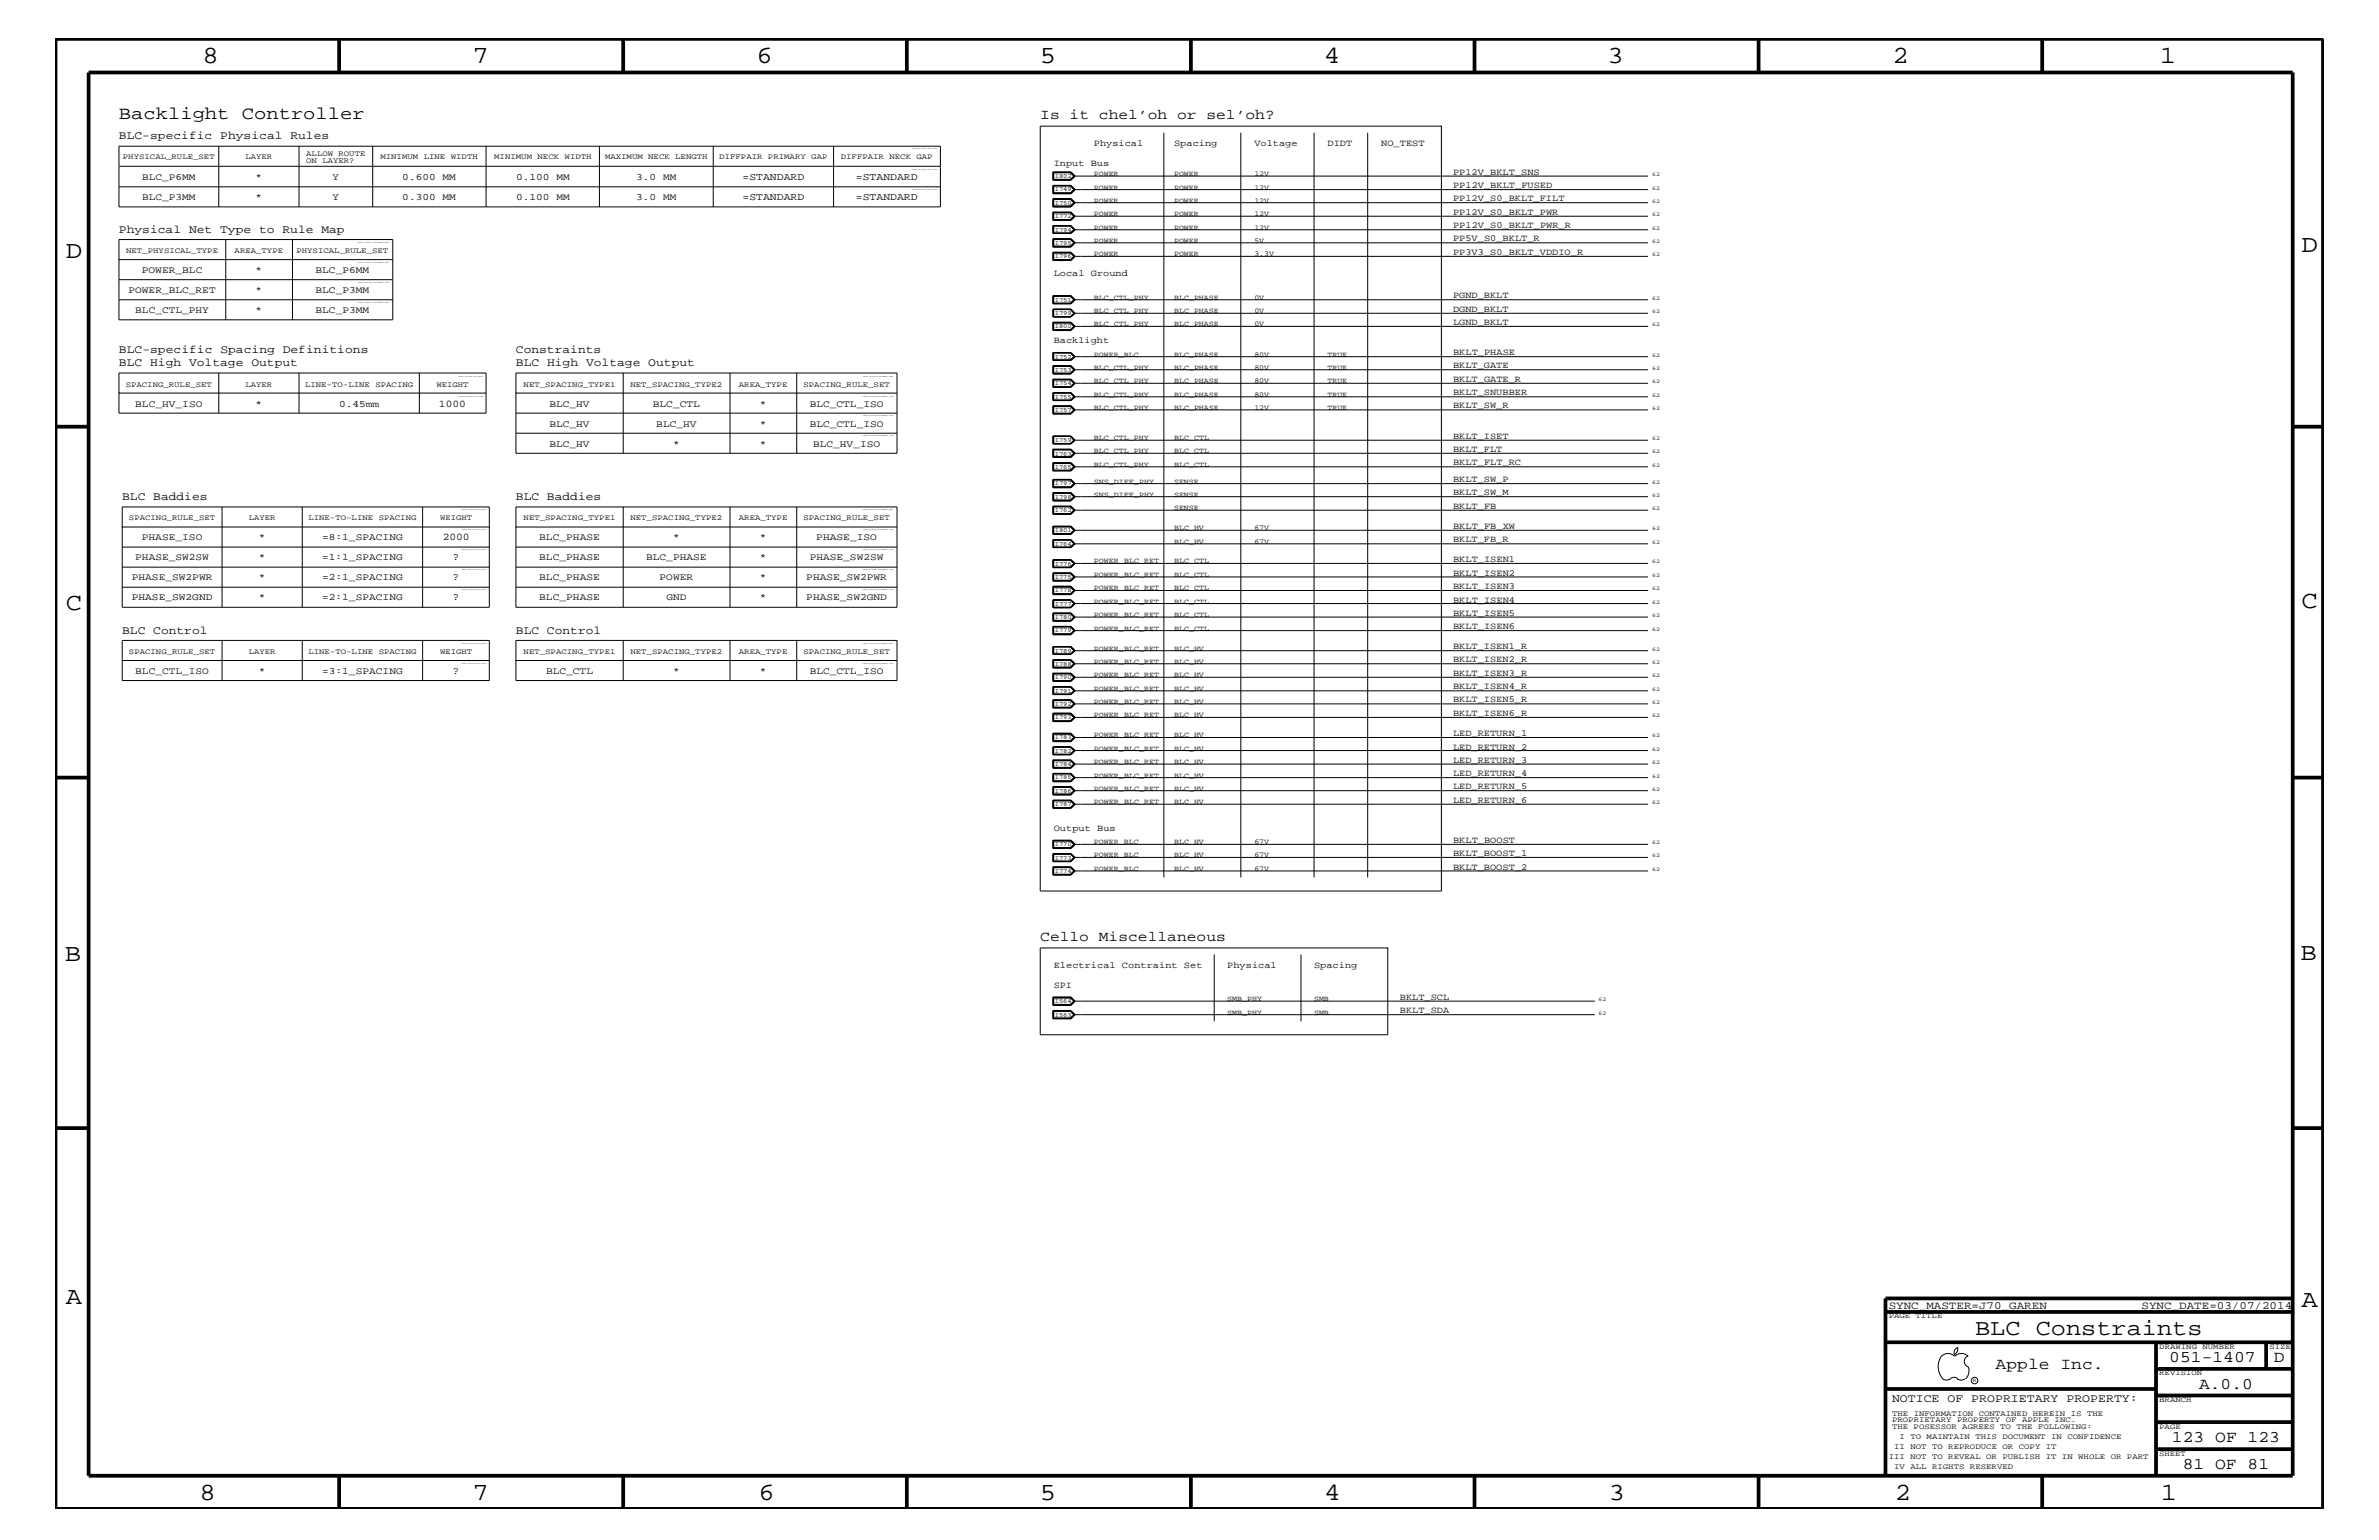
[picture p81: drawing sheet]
<svg xmlns="http://www.w3.org/2000/svg" width="432mm" height="279mm" viewBox="0 0 432 279" stroke-linecap="round" stroke-linejoin="round" font-family="sans-serif">
<defs><g id="words">
<g font-size="4.5">
<text x="36.7" y="11.5">8</text>
<text x="85.8" y="11.5">7</text>
<text x="137.3" y="11.5">6</text>
<text x="188.7" y="11.5">5</text>
<text x="240.3" y="11.5">4</text>
<text x="291.8" y="11.5">3</text>
<text x="343.5" y="11.5">2</text>
<text x="392" y="11.5">1</text>
<text x="11.9" y="46.8">D</text>
<text x="417.7" y="45.7">D</text>
<text x="11.9" y="110.6">C</text>
<text x="417.7" y="110.3">C</text>
<text x="11.8" y="174.3">B</text>
<text x="417.6" y="174.2">B</text>
<text x="11.9" y="236.7">A</text>
<text x="417.7" y="237.1">A</text>
<text x="36.2" y="272.1">8</text>
<text x="85.8" y="272.1">7</text>
<text x="137.7" y="272.1">6</text>
<text x="188.7" y="272.1">5</text>
<text x="240.4" y="272.1">4</text>
<text x="292" y="272.1">3</text>
<text x="343.9" y="272.1">2</text>
<text x="392.2" y="272.1">1</text>
</g>
<text font-size="4.1" x="358.5" y="242.3">BLC Constraints</text>
<text font-size="3.3" x="21.6" y="21.6">Backlight Controller</text>
<g font-size="3">
<text x="362.2" y="248.4">Apple Inc.</text>
<text x="393.7" y="247.1">051-1407</text>
<text x="399.2" y="252">A.0.0</text>
<text x="412.7" y="247.1">D</text>
<text x="394.2" y="261.6">123 OF 123</text>
<text x="396.2" y="266.6">81 OF 81</text>
</g>
<g font-size="2.6">
<text x="188.8" y="21.6">Is it chel’oh or sel’oh?</text>
<text x="188.8" y="170.7">Cello Miscellaneous</text>
</g>
<g font-size="2.1">
<text x="21.6" y="25.3">BLC-specific Physical Rules</text>
<text x="21.6" y="42.3">Physical Net Type to Rule Map</text>
<text x="21.6" y="64">BLC-specific Spacing Definitions</text>
<text x="93.6" y="64">Constraints</text>
<text x="21.6" y="66.5">BLC High Voltage Output</text>
<text x="93.6" y="66.5">BLC High Voltage Output</text>
<text x="22.2" y="90.7">BLC Baddies</text>
<text x="93.6" y="90.7">BLC Baddies</text>
<text x="22.2" y="115">BLC Control</text>
<text x="93.6" y="115">BLC Control</text>
<text x="343.4" y="254.4">NOTICE OF PROPRIETARY PROPERTY:</text>
</g>
<g font-size="2">
<text x="342.8" y="237.4">SYNC_MASTER=J70_GAREN</text>
<text x="388.7" y="237.4">SYNC_DATE=03/07/2014</text>
</g>
<g font-size="1.9">
<text x="134.8" y="32.7">=STANDARD</text>
<text x="155.4" y="32.7">=STANDARD</text>
<text x="134.8" y="36.4">=STANDARD</text>
<text x="155.4" y="36.4">=STANDARD</text>
<text x="79.7" y="73.8">1000</text>
<text x="80.3" y="98">2000</text>
<text x="82.2" y="101.6">?</text>
<text x="82.2" y="105.3">?</text>
<text x="82.2" y="108.9">?</text>
<text x="82.2" y="122.3">?</text>
</g>
<g font-size="1.8">
<text x="25.8" y="32.7">BLC_P6MM</text>
<text x="46.4" y="32.7">*</text>
<text x="60.4" y="32.7">Y</text>
<text x="73" y="32.7">0.600 MM</text>
<text x="93.7" y="32.7">0.100 MM</text>
<text x="115.5" y="32.7">3.0 MM</text>
<text x="25.8" y="36.4">BLC_P3MM</text>
<text x="46.4" y="36.4">*</text>
<text x="60.4" y="36.4">Y</text>
<text x="73" y="36.4">0.300 MM</text>
<text x="93.7" y="36.4">0.100 MM</text>
<text x="115.5" y="36.4">3.0 MM</text>
<text x="23.3" y="53.2">POWER_BLC_RET</text>
<text x="25.7" y="49.6">POWER_BLC</text>
<text x="46.4" y="49.6">*</text>
<text x="46.4" y="53.2">*</text>
<text x="57.3" y="49.6">BLC_P6MM</text>
<text x="57.3" y="53.2">BLC_P3MM</text>
<text x="24.6" y="56.8">BLC_CTL_PHY</text>
<text x="46.4" y="56.8">*</text>
<text x="57.3" y="56.8">BLC_P3MM</text>
<text x="24.6" y="73.8">BLC_HV_ISO</text>
<text x="46.4" y="73.8">*</text>
<text x="61.6" y="73.8">0.45mm</text>
<text x="99.7" y="73.8">BLC_HV</text>
<text x="99.7" y="77.4">BLC_HV</text>
<text x="118.5" y="73.8">BLC_CTL</text>
<text x="119.1" y="77.4">BLC_HV</text>
<text x="137.9" y="73.8">*</text>
<text x="137.9" y="77.4">*</text>
<text x="147" y="73.8">BLC_CTL_ISO</text>
<text x="147" y="77.4">BLC_CTL_ISO</text>
<text x="99.7" y="81.1">BLC_HV</text>
<text x="122.2" y="81.1">*</text>
<text x="137.9" y="81.1">*</text>
<text x="147.6" y="81.1">BLC_HV_ISO</text>
<text x="24.6" y="101.6">PHASE_SW2SW</text>
<text x="25.7" y="98">PHASE_ISO</text>
<text x="47" y="101.6">*</text>
<text x="47" y="98">*</text>
<text x="58.5" y="101.6">=1:1_SPACING</text>
<text x="58.5" y="98">=8:1_SPACING</text>
<text x="97.9" y="101.6">BLC_PHASE</text>
<text x="97.9" y="98">BLC_PHASE</text>
<text x="117.3" y="101.6">BLC_PHASE</text>
<text x="122.2" y="98">*</text>
<text x="137.9" y="98">*</text>
<text x="137.9" y="101.6">*</text>
<text x="147" y="101.6">PHASE_SW2SW</text>
<text x="148.2" y="98">PHASE_ISO</text>
<text x="23.9" y="105.3">PHASE_SW2PWR</text>
<text x="47" y="105.3">*</text>
<text x="58.5" y="105.3">=2:1_SPACING</text>
<text x="97.9" y="105.3">BLC_PHASE</text>
<text x="119.7" y="105.3">POWER</text>
<text x="137.9" y="105.3">*</text>
<text x="146.3" y="105.3">PHASE_SW2PWR</text>
<text x="23.9" y="108.9">PHASE_SW2GND</text>
<text x="47" y="108.9">*</text>
<text x="58.5" y="108.9">=2:1_SPACING</text>
<text x="97.9" y="108.9">BLC_PHASE</text>
<text x="120.9" y="108.9">GND</text>
<text x="137.9" y="108.9">*</text>
<text x="146.3" y="108.9">PHASE_SW2GND</text>
<text x="24.6" y="122.3">BLC_CTL_ISO</text>
<text x="47" y="122.3">*</text>
<text x="58.5" y="122.3">=3:1_SPACING</text>
<text x="99.1" y="122.3">BLC_CTL</text>
<text x="122.2" y="122.3">*</text>
<text x="137.9" y="122.3">*</text>
<text x="147" y="122.3">BLC_CTL_ISO</text>
</g>
<g font-size="1.7">
<text x="198.5" y="26.5">Physical</text>
<text x="213.1" y="26.5">Spacing</text>
<text x="227.7" y="26.5">Voltage</text>
<text x="241" y="26.5">DIDT</text>
<text x="250.7" y="26.5">NO_TEST</text>
<text x="191.3" y="30.2">Input Bus</text>
<text x="263.7" y="31.7">PP12V_BKLT_SNS</text>
<text x="263.7" y="34.1">PP12V_BKLT_FUSED</text>
<text x="263.7" y="36.5">PP12V_S0_BKLT_FILT</text>
<text x="263.7" y="39">PP12V_S0_BKLT_PWR</text>
<text x="263.7" y="41.4">PP12V_S0_BKLT_PWR_R</text>
<text x="263.7" y="43.8">PP5V_S0_BKLT_R</text>
<text x="263.7" y="46.3">PP3V3_S0_BKLT_VDDIO_R</text>
<text x="191.3" y="50.2">Local Ground</text>
<text x="263.7" y="56.6">DGND_BKLT</text>
<text x="263.7" y="54.1">PGND_BKLT</text>
<text x="263.7" y="59">LGND_BKLT</text>
<text x="191.3" y="62.3">Backlight</text>
<text x="263.7" y="64.5">BKLT_PHASE</text>
<text x="263.7" y="71.7">BKLT_SNUBBER</text>
<text x="263.7" y="66.8">BKLT_GATE</text>
<text x="263.7" y="69.3">BKLT_GATE_R</text>
<text x="263.7" y="74.1">BKLT_SW_R</text>
<text x="263.7" y="79.6">BKLT_ISET</text>
<text x="263.7" y="82">BKLT_FLT</text>
<text x="263.7" y="84.4">BKLT_FLT_RC</text>
<text x="263.7" y="87.5">BKLT_SW_P</text>
<text x="263.7" y="89.9">BKLT_SW_M</text>
<text x="263.7" y="92.3">BKLT_FB</text>
<text x="263.7" y="96">BKLT_FB_XW</text>
<text x="263.7" y="98.4">BKLT_FB_R</text>
<text x="263.7" y="106.9">BKLT_ISEN3</text>
<text x="263.7" y="104.4">BKLT_ISEN2</text>
<text x="263.7" y="102.1">BKLT_ISEN1</text>
<text x="263.7" y="111.7">BKLT_ISEN5</text>
<text x="263.7" y="109.3">BKLT_ISEN4</text>
<text x="263.7" y="117.8">BKLT_ISEN1_R</text>
<text x="263.7" y="114.2">BKLT_ISEN6</text>
<text x="263.7" y="125.1">BKLT_ISEN4_R</text>
<text x="263.7" y="120.2">BKLT_ISEN2_R</text>
<text x="263.7" y="122.6">BKLT_ISEN3_R</text>
<text x="263.7" y="129.9">BKLT_ISEN6_R</text>
<text x="263.7" y="127.5">BKLT_ISEN5_R</text>
<text x="263.7" y="133.5">LED_RETURN_1</text>
<text x="263.7" y="136">LED_RETURN_2</text>
<text x="263.7" y="138.4">LED_RETURN_3</text>
<text x="263.7" y="143.2">LED_RETURN_5</text>
<text x="263.7" y="140.8">LED_RETURN_4</text>
<text x="263.7" y="145.7">LED_RETURN_6</text>
<text x="191.3" y="150.7">Output Bus</text>
<text x="263.7" y="155.4">BKLT_BOOST_1</text>
<text x="263.7" y="152.9">BKLT_BOOST</text>
<text x="263.7" y="157.8">BKLT_BOOST_2</text>
<text x="191.3" y="175.6">Electrical Contraint Set</text>
<text x="191.3" y="179.3">SPI</text>
<text x="222.8" y="175.6">Physical</text>
<text x="238.5" y="175.6">Spacing</text>
<text x="254.1" y="181.4">BKLT_SCL</text>
<text x="254.1" y="183.8">BKLT_SDA</text>
</g>
<g font-size="1.4">
<text x="22.3" y="28.9">PHYSICAL_RULE_SET</text>
<text x="44.6" y="28.9">LAYER</text>
<text x="55.6" y="28.3">ALLOW ROUTE</text>
<text x="55.6" y="29.5">ON LAYER?</text>
<text x="69" y="28.9">MINIMUM LINE WIDTH</text>
<text x="89.7" y="28.9">MINIMUM NECK WIDTH</text>
<text x="109.8" y="28.9">MAXIMUM NECK LENGTH</text>
<text x="130.6" y="28.9">DIFFPAIR PRIMARY GAP</text>
<text x="152.6" y="28.9">DIFFPAIR NECK GAP</text>
<text x="198.5" y="31.9">POWER</text>
<text x="198.5" y="34.4">POWER</text>
<text x="213.1" y="31.9">POWER</text>
<text x="213.1" y="34.4">POWER</text>
<text x="227.7" y="31.9">12V</text>
<text x="227.7" y="34.4">12V</text>
<text x="198.5" y="36.8">POWER</text>
<text x="198.5" y="39.2">POWER</text>
<text x="198.5" y="41.7">POWER</text>
<text x="213.1" y="36.8">POWER</text>
<text x="213.1" y="39.2">POWER</text>
<text x="213.1" y="41.7">POWER</text>
<text x="227.7" y="36.8">12V</text>
<text x="227.7" y="39.2">12V</text>
<text x="227.7" y="41.7">12V</text>
<text x="22.9" y="45.9">NET_PHYSICAL_TYPE</text>
<text x="42.6" y="45.9">AREA_TYPE</text>
<text x="53.8" y="45.9">PHYSICAL_RULE_SET</text>
<text x="198.5" y="44.1">POWER</text>
<text x="198.5" y="46.5">POWER</text>
<text x="213.1" y="44.1">POWER</text>
<text x="213.1" y="46.5">POWER</text>
<text x="227.7" y="44.1">5V</text>
<text x="227.7" y="46.5">3.3V</text>
<text x="198.5" y="56.8">BLC_CTL_PHY</text>
<text x="198.5" y="54.4">BLC_CTL_PHY</text>
<text x="198.5" y="59.2">BLC_CTL_PHY</text>
<text x="213.1" y="56.8">BLC_PHASE</text>
<text x="213.1" y="54.4">BLC_PHASE</text>
<text x="213.1" y="59.2">BLC_PHASE</text>
<text x="227.7" y="56.8">0V</text>
<text x="227.7" y="54.4">0V</text>
<text x="227.7" y="59.2">0V</text>
<text x="198.5" y="64.7">POWER_BLC</text>
<text x="213.1" y="64.7">BLC_PHASE</text>
<text x="227.7" y="64.7">80V</text>
<text x="241" y="64.7">TRUE</text>
<text x="22.8" y="70.1">SPACING_RULE_SET</text>
<text x="44.6" y="70.1">LAYER</text>
<text x="55.4" y="70.1">LINE-TO-LINE SPACING</text>
<text x="79.2" y="70.1">WEIGHT</text>
<text x="95" y="70.1">NET_SPACING_TYPE1</text>
<text x="114.4" y="70.1">NET_SPACING_TYPE2</text>
<text x="134.1" y="70.1">AREA_TYPE</text>
<text x="145.8" y="70.1">SPACING_RULE_SET</text>
<text x="198.5" y="72">BLC_CTL_PHY</text>
<text x="198.5" y="67.1">BLC_CTL_PHY</text>
<text x="198.5" y="69.5">BLC_CTL_PHY</text>
<text x="213.1" y="67.1">BLC_PHASE</text>
<text x="213.1" y="72">BLC_PHASE</text>
<text x="213.1" y="69.5">BLC_PHASE</text>
<text x="227.7" y="67.1">80V</text>
<text x="227.7" y="69.5">80V</text>
<text x="227.7" y="72">80V</text>
<text x="241" y="72">TRUE</text>
<text x="241" y="67.1">TRUE</text>
<text x="241" y="69.5">TRUE</text>
<text x="198.5" y="74.4">BLC_CTL_PHY</text>
<text x="213.1" y="74.4">BLC_PHASE</text>
<text x="227.7" y="74.4">12V</text>
<text x="241" y="74.4">TRUE</text>
<text x="198.5" y="79.9">BLC_CTL_PHY</text>
<text x="198.5" y="82.2">BLC_CTL_PHY</text>
<text x="213.1" y="79.9">BLC_CTL</text>
<text x="213.1" y="82.2">BLC_CTL</text>
<text x="198.5" y="84.7">BLC_CTL_PHY</text>
<text x="198.5" y="87.7">SNS_DIFF_PHY</text>
<text x="213.1" y="84.7">BLC_CTL</text>
<text x="213.1" y="87.7">SENSE</text>
<text x="23.4" y="94.3">SPACING_RULE_SET</text>
<text x="45.2" y="94.3">LAYER</text>
<text x="56" y="94.3">LINE-TO-LINE SPACING</text>
<text x="79.9" y="94.3">WEIGHT</text>
<text x="95" y="94.3">NET_SPACING_TYPE1</text>
<text x="114.4" y="94.3">NET_SPACING_TYPE2</text>
<text x="134.1" y="94.3">AREA_TYPE</text>
<text x="145.8" y="94.3">SPACING_RULE_SET</text>
<text x="198.5" y="90.1">SNS_DIFF_PHY</text>
<text x="213.1" y="90.1">SENSE</text>
<text x="213.1" y="92.6">SENSE</text>
<text x="213.1" y="96.2">BLC_HV</text>
<text x="213.1" y="98.7">BLC_HV</text>
<text x="227.7" y="96.2">67V</text>
<text x="227.7" y="98.7">67V</text>
<text x="198.5" y="107.1">POWER_BLC_RET</text>
<text x="198.5" y="104.7">POWER_BLC_RET</text>
<text x="198.5" y="102.2">POWER_BLC_RET</text>
<text x="213.1" y="107.1">BLC_CTL</text>
<text x="213.1" y="104.7">BLC_CTL</text>
<text x="213.1" y="102.2">BLC_CTL</text>
<text x="198.5" y="112">POWER_BLC_RET</text>
<text x="198.5" y="109.5">POWER_BLC_RET</text>
<text x="213.1" y="112">BLC_CTL</text>
<text x="213.1" y="109.5">BLC_CTL</text>
<text x="23.4" y="118.6">SPACING_RULE_SET</text>
<text x="45.2" y="118.6">LAYER</text>
<text x="56" y="118.6">LINE-TO-LINE SPACING</text>
<text x="79.9" y="118.6">WEIGHT</text>
<text x="95" y="118.6">NET_SPACING_TYPE1</text>
<text x="114.4" y="118.6">NET_SPACING_TYPE2</text>
<text x="134.1" y="118.6">AREA_TYPE</text>
<text x="145.8" y="118.6">SPACING_RULE_SET</text>
<text x="198.5" y="118.1">POWER_BLC_RET</text>
<text x="198.5" y="114.4">POWER_BLC_RET</text>
<text x="213.1" y="118.1">BLC_HV</text>
<text x="213.1" y="114.4">BLC_CTL</text>
<text x="198.5" y="125.3">POWER_BLC_RET</text>
<text x="198.5" y="120.4">POWER_BLC_RET</text>
<text x="198.5" y="122.9">POWER_BLC_RET</text>
<text x="213.1" y="125.3">BLC_HV</text>
<text x="213.1" y="120.4">BLC_HV</text>
<text x="213.1" y="122.9">BLC_HV</text>
<text x="198.5" y="130.2">POWER_BLC_RET</text>
<text x="198.5" y="127.7">POWER_BLC_RET</text>
<text x="213.1" y="130.2">BLC_HV</text>
<text x="213.1" y="127.7">BLC_HV</text>
<text x="198.5" y="133.8">POWER_BLC_RET</text>
<text x="198.5" y="136.2">POWER_BLC_RET</text>
<text x="213.1" y="133.8">BLC_HV</text>
<text x="213.1" y="136.2">BLC_HV</text>
<text x="198.5" y="138.6">POWER_BLC_RET</text>
<text x="198.5" y="143.5">POWER_BLC_RET</text>
<text x="198.5" y="141.1">POWER_BLC_RET</text>
<text x="213.1" y="138.6">BLC_HV</text>
<text x="213.1" y="143.5">BLC_HV</text>
<text x="213.1" y="141.1">BLC_HV</text>
<text x="198.5" y="145.9">POWER_BLC_RET</text>
<text x="213.1" y="145.9">BLC_HV</text>
<text x="198.5" y="153.2">POWER_BLC</text>
<text x="198.5" y="155.6">POWER_BLC</text>
<text x="213.1" y="153.2">BLC_HV</text>
<text x="213.1" y="155.6">BLC_HV</text>
<text x="227.7" y="153.2">67V</text>
<text x="227.7" y="155.6">67V</text>
<text x="198.5" y="158">POWER_BLC</text>
<text x="213.1" y="158">BLC_HV</text>
<text x="227.7" y="158">67V</text>
<text x="222.8" y="181.6">SMB_PHY</text>
<text x="222.8" y="184.1">SMB_PHY</text>
<text x="238.5" y="181.6">SMB</text>
<text x="238.5" y="184.1">SMB</text>
<text x="342.8" y="239.2">PAGE TITLE</text>
<text x="391.9" y="244.7">DRAWING NUMBER</text>
<text x="411.9" y="244.7">SIZE</text>
<text x="391.9" y="249.5">REVISION</text>
<text x="343.4" y="256.8">THE INFORMATION CONTAINED HEREIN IS THE</text>
<text x="391.9" y="254.4">BRANCH</text>
<text x="343.4" y="258">PROPRIETARY PROPERTY OF APPLE INC.</text>
<text x="343.4" y="259.3">THE POSESSOR AGREES TO THE FOLLOWING:</text>
<text x="343.8" y="262.9">II NOT TO REPRODUCE OR COPY IT</text>
<text x="344.8" y="261.1">I TO MAINTAIN THIS DOCUMENT IN CONFIDENCE</text>
<text x="391.9" y="259.3">PAGE</text>
<text x="342.8" y="264.7">III NOT TO REVEAL OR PUBLISH IT IN WHOLE OR PART</text>
<text x="343.8" y="266.6">IV ALL RIGHTS RESERVED</text>
<text x="391.9" y="264.1">SHEET</text>
</g>
<g font-size="1.2">
<text x="191.4" y="34.7">I749</text>
<text x="191.4" y="32.3">I802</text>
<text x="191.4" y="37.2">I750</text>
<text x="191.4" y="39.6">I772</text>
<text x="191.4" y="42">I794</text>
<text x="191.4" y="44.4">I795</text>
<text x="191.4" y="46.8">I796</text>
<text x="191.4" y="54.7">I751</text>
<text x="191.4" y="57.2">I799</text>
<text x="191.4" y="59.5">I800</text>
<text x="191.4" y="65.1">I752</text>
<text x="191.4" y="67.5">I753</text>
<text x="191.4" y="69.9">I754</text>
<text x="191.4" y="72.3">I755</text>
<text x="191.4" y="74.7">I757</text>
<text x="191.4" y="80.2">I759</text>
<text x="191.4" y="82.7">I763</text>
<text x="191.4" y="85">I765</text>
<text x="191.4" y="88.1">I797</text>
<text x="191.4" y="92.9">I762</text>
<text x="191.4" y="90.5">I798</text>
<text x="191.4" y="99">I764</text>
<text x="191.4" y="96.5">I801</text>
<text x="191.4" y="105">I775</text>
<text x="191.4" y="102.6">I776</text>
<text x="191.4" y="107.5">I778</text>
<text x="191.4" y="109.9">I777</text>
<text x="191.4" y="112.3">I780</text>
<text x="191.4" y="114.8">I779</text>
<text x="191.4" y="118.4">I789</text>
<text x="191.4" y="120.8">I788</text>
<text x="191.4" y="123.2">I790</text>
<text x="191.4" y="125.7">I791</text>
<text x="191.4" y="128">I792</text>
<text x="191.4" y="130.5">I793</text>
<text x="191.4" y="136.6">I782</text>
<text x="191.4" y="134.1">I783</text>
<text x="191.4" y="139">I784</text>
<text x="191.4" y="141.4">I785</text>
<text x="191.4" y="143.9">I786</text>
<text x="191.4" y="146.2">I787</text>
<text x="191.4" y="153.5">I770</text>
<text x="191.4" y="156">I773</text>
<text x="191.4" y="158.4">I774</text>
<text x="191.4" y="184.4">I563</text>
<text x="191.4" y="182.1">I564</text>
</g>
<g font-size="1">
<text x="299.9" y="31.9">62</text>
<text x="299.9" y="34.4">62</text>
<text x="299.9" y="36.8">62</text>
<text x="299.9" y="39.2">62</text>
<text x="299.9" y="41.7">62</text>
<text x="299.9" y="44.1">62</text>
<text x="299.9" y="46.5">62</text>
<text x="299.9" y="56.8">62</text>
<text x="299.9" y="54.4">62</text>
<text x="299.9" y="59.2">62</text>
<text x="299.9" y="64.7">62</text>
<text x="299.9" y="72">62</text>
<text x="299.9" y="67.1">62</text>
<text x="299.9" y="69.5">62</text>
<text x="299.9" y="74.4">62</text>
<text x="299.9" y="79.9">62</text>
<text x="299.9" y="82.2">62</text>
<text x="299.9" y="84.7">62</text>
<text x="299.9" y="87.7">62</text>
<text x="299.9" y="90.1">62</text>
<text x="299.9" y="92.6">62</text>
<text x="299.9" y="96.2">62</text>
<text x="299.9" y="98.7">62</text>
<text x="299.9" y="107.1">62</text>
<text x="299.9" y="104.7">62</text>
<text x="299.9" y="102.2">62</text>
<text x="299.9" y="112">62</text>
<text x="299.9" y="109.5">62</text>
<text x="299.9" y="118.1">62</text>
<text x="299.9" y="114.4">62</text>
<text x="299.9" y="125.3">62</text>
<text x="299.9" y="120.4">62</text>
<text x="299.9" y="122.9">62</text>
<text x="299.9" y="130.2">62</text>
<text x="299.9" y="127.7">62</text>
<text x="299.9" y="133.8">62</text>
<text x="299.9" y="136.2">62</text>
<text x="299.9" y="138.6">62</text>
<text x="299.9" y="143.5">62</text>
<text x="299.9" y="141.1">62</text>
<text x="299.9" y="145.9">62</text>
<text x="299.9" y="155.6">62</text>
<text x="299.9" y="153.2">62</text>
<text x="299.9" y="158">62</text>
<text x="290.2" y="181.6">62</text>
<text x="290.2" y="184.1">62</text>
<text x="358.1" y="250.7">R</text>
</g>
<g font-size=".3">
<text x="165.5" y="27.1">TABLE_PHYSICAL_RULE_HEAD</text>
<text x="165.5" y="34.5">TABLE_PHYSICAL_RULE_ITEM</text>
<text x="165.5" y="30.8">TABLE_PHYSICAL_RULE_ITEM</text>
<text x="64.9" y="47.7">TABLE_PHYSICAL_ASSIGNMENT_ITEM</text>
<text x="64.9" y="44.1">TABLE_PHYSICAL_ASSIGNMENT_HEAD</text>
<text x="64.9" y="51.3">TABLE_PHYSICAL_ASSIGNMENT_ITEM</text>
<text x="64.9" y="55">TABLE_PHYSICAL_ASSIGNMENT_ITEM</text>
<text x="83.2" y="68.4">TABLE_SPACING_RULE_HEAD</text>
<text x="83.2" y="72">TABLE_SPACING_RULE_ITEM</text>
<text x="156.6" y="72">TABLE_SPACING_ASSIGNMENT_ITEM</text>
<text x="156.6" y="68.4">TABLE_SPACING_ASSIGNMENT_HEAD</text>
<text x="156.6" y="75.6">TABLE_SPACING_ASSIGNMENT_ITEM</text>
<text x="156.6" y="79.2">TABLE_SPACING_ASSIGNMENT_ITEM</text>
<text x="83.8" y="92.6">TABLE_SPACING_RULE_HEAD</text>
<text x="156.6" y="92.6">TABLE_SPACING_ASSIGNMENT_HEAD</text>
<text x="83.8" y="96.2">TABLE_SPACING_RULE_ITEM</text>
<text x="83.8" y="99.9">TABLE_SPACING_RULE_ITEM</text>
<text x="156.6" y="96.2">TABLE_SPACING_ASSIGNMENT_ITEM</text>
<text x="156.6" y="99.9">TABLE_SPACING_ASSIGNMENT_ITEM</text>
<text x="83.8" y="103.5">TABLE_SPACING_RULE_ITEM</text>
<text x="83.8" y="107.1">TABLE_SPACING_RULE_ITEM</text>
<text x="156.6" y="103.5">TABLE_SPACING_ASSIGNMENT_ITEM</text>
<text x="156.6" y="107.1">TABLE_SPACING_ASSIGNMENT_ITEM</text>
<text x="83.8" y="116.8">TABLE_SPACING_RULE_HEAD</text>
<text x="156.6" y="116.8">TABLE_SPACING_ASSIGNMENT_HEAD</text>
<text x="83.8" y="120.4">TABLE_SPACING_RULE_ITEM</text>
<text x="156.6" y="120.4">TABLE_SPACING_ASSIGNMENT_ITEM</text>
</g>
</g></defs>
<g fill="none" stroke="#000" stroke-width=".18">
<path d="M21.6 30.3v7.2h149.1v-7.2M21.6 26.5h149.1v3.7h-149.1zM21.6 33.9h149.1M39.7 26.5v3.7M39.7 30.3v7.2M54.3 26.5v3.7M54.3 30.3v7.2M67.6 26.5v3.7M67.6 30.3v7.2M88.2 26.5v3.7M88.2 30.3v7.2M108.8 26.5v3.7"/>
<path d="M108.8 30.3v7.2M129.5 26.5v3.7M129.5 30.3v7.2M151.3 26.5v3.7M151.3 30.3v7.2M188.8 22.9h72.8v138.8h-72.8zM191.1 31.2h3.3l.8 .7-.8 .8h-3.3zM191.1 33.6h3.3l.8 .8-.8 .8h-3.3zM191.1 36h3.3l.8 .8-.8 .7h-3.3zM191.1 38.5h3.3l.8 .7-.8 .8h-3.3zM191.2 33.6v1.5h3.1l.8-.7-.8-.8M191.2 37.5v-1.4h3.1l.8 .7-.8 .7"/>
<path d="M191.2 35h3.1M191.2 33.7h3.1M191.2 36.2h3.1M191.3 31.4h3l.6 .5-.6 .6h-3zM191.3 33.7v1.3M191.3 36.2v1.2h3l.6-.6M191.3 38.6h3l.6 .6-.6 .6h-3zM194.3 31.3h-3.1v1.3h3.1M194.3 38.6h-3.1v1.3h3.1M194.3 33.7l.7 .7-.7 .6M194.3 33.7l.6 .7M194.3 36.2l.7 .6-.7 .7h-3.1"/>
<path d="M194.3 36.2l.6 .6M194.3 38.6l.7 .6-.7 .7M194.3 38.6l.8 .6-.8 .7M194.3 31.3l.7 .6-.7 .7M194.3 31.3l.8 .6-.8 .7M194.9 34.4l-.6 .6M194.9 34.4h104.2M194.9 36.8h104.2M194.9 39.2h104.2M194.9 31.9h104.2M211.2 24.1v135.1M225.2 24.1v135.1"/>
<path d="M238.5 24.1v135.1M248.2 24.1v135.1M21.6 47.1v10.9h49.7v-14.5h-49.7v3.6h49.7M21.6 54.4h49.7M21.6 50.7h49.7M41 43.5v14.5M53.1 43.5v14.5M191.1 40.9h3.3l.8 .8-.8 .7h-3.3zM191.1 43.3h3.3l.8 .8-.8 .7h-3.3zM191.1 45.7h3.3l.8 .8-.8 .8h-3.3zM191.1 53.6h3.3l.8 .8-.8 .7h-3.3zM191.1 56.1h3.3l.8 .7-.8 .7h-3.3z"/>
<path d="M191.1 58.4h3.3l.8 .8-.8 .8h-3.3zM191.2 40.9v1.5M191.2 56.1v1.4M191.2 42.3h3.1M191.2 41h3.1M191.2 57.4h3.1M191.2 56.2h3.1M191.3 41v1.3M191.3 43.5h3l.6 .6-.6 .5h-3zM191.3 45.9h3l.6 .6-.6 .6h-3zM191.3 53.8h3l.6 .6-.6 .6h-3zM191.3 56.2v1.2"/>
<path d="M191.3 58.6h3l.6 .6-.6 .6h-3zM194.3 43.4h-3.1v1.4M194.3 45.8h-3.1v1.4h3.1M194.3 53.7h-3.1v1.4h3.1M194.3 58.5h-3.1v1.4h3.1M194.3 53.7l.7 .7-.7 .7M194.3 53.7l.8 .7-.8 .7M194.3 41l.7 .7-.7 .6M194.3 40.9l.8 .8-.8 .7M194.3 41l.6 .7M194.3 43.4l.7 .7-.7 .6h-3.1M194.3 43.4l.8 .7-.8 .7"/>
<path d="M194.3 45.8l.7 .7-.7 .7M194.3 45.8l.8 .7-.8 .7M194.3 56.2l.7 .6-.7 .6M194.3 56.1l.8 .7-.8 .7M194.3 56.2l.6 .6M194.3 58.5l.7 .7-.7 .7M194.3 58.5l.8 .7-.8 .7M194.9 54.4h104.2M194.9 41.7l-.6 .6M194.9 41.7h104.2M194.9 44.1h104.2M194.9 46.5h104.2"/>
<path d="M194.9 56.8l-.6 .6M194.9 56.8h104.2M194.9 59.2h104.2M21.6 71.3v3.7h66.6v-7.3h-66.6v3.6h66.6M39.7 67.7v7.3M54.3 67.7v7.3M76.1 67.7v7.3M93.6 71.3v10.9h69.2v-14.5h-69.2v3.6h69.2M93.6 75h69.2M93.6 78.6h69.2M113.1 67.7v14.5M132.5 67.7v14.5"/>
<path d="M144.6 67.7v14.5M191.1 64h3.3l.8 .7-.8 .7h-3.3zM191.1 66.3h3.3l.8 .8-.8 .7h-3.3zM191.1 68.8h3.3l.8 .7-.8 .8h-3.3zM191.1 71.2h3.3l.8 .8-.8 .7h-3.3zM191.1 73.6h3.3l.8 .8-.8 .7h-3.3zM191.1 79.1h3.3l.8 .8-.8 .6h-3.3zM191.2 64v1.4M191.2 67.8v-1.4h3.1l.8 .7-.8 .7M191.2 71.2v1.5M191.2 79.1v1.4M191.2 65.3h3.1"/>
<path d="M191.2 64h3.1M191.2 66.5h3.1M191.2 72.6h3.1M191.2 71.3h3.1M191.2 79.2h3.1M191.3 64v1.3M191.3 66.5v1.2h3l.6-.6M191.3 68.9h3l.6 .6-.6 .6h-3zM191.3 71.3v1.3M191.3 73.8h3l.6 .6-.6 .6h-3zM191.3 79.2v1.3M194.3 68.9h-3.1v1.3h3.1"/>
<path d="M194.3 73.7h-3.1v1.3h3.1M194.3 64l.7 .7-.7 .6M194.3 64l.8 .7-.8 .7M194.3 64l.6 .7M194.3 66.5l.7 .6-.7 .7h-3.1M194.3 66.5l.6 .6M194.3 68.9l.7 .6-.7 .7M194.3 68.9l.8 .6-.8 .7M194.3 71.3l.7 .7-.7 .6M194.3 71.2l.8 .8-.8 .7M194.3 71.3l.6 .7M194.3 73.7l.7 .7-.7 .6"/>
<path d="M194.3 73.7l.8 .7-.8 .6M194.3 79.2l.7 .7-.7 .6M194.3 79.1l.8 .8-.8 .6M194.3 79.2l.6 .7M194.9 64.7l-.6 .6M194.9 64.7h104.2M194.9 67.1h104.2M194.9 69.5h104.2M194.9 72l-.6 .6M194.9 72h104.2M194.9 74.4h104.2M194.9 79.9l-.6 .6"/>
<path d="M194.9 79.9h104.2M22.2 95.6v14.6h66.6v-18.2h-66.6v3.6h66.6M22.2 99.3h66.6M40.3 92v18.2M54.9 92v18.2M76.7 92v18.2M93.6 95.6v14.6h69.2v-18.2h-69.2v3.6h69.2M93.6 99.3h69.2M113.1 92v18.2M132.5 92v18.2M144.6 92v18.2M191.1 81.5h3.3l.8 .7-.8 .8h-3.3z"/>
<path d="M191.1 83.9h3.3l.8 .8-.8 .8h-3.3zM191.1 87h3.3l.8 .7-.8 .8h-3.3zM191.1 89.4h3.3l.8 .7-.8 .8h-3.3zM191.1 91.8h3.3l.8 .8-.8 .7h-3.3zM191.1 95.4h3.3l.8 .8-.8 .8h-3.3zM191.1 97.9h3.3l.8 .8-.8 .6h-3.3zM191.2 87v1.4h3.1l.8-.7-.8-.7M191.2 90.9v-1.5h3.1l.8 .7-.8 .8M191.2 97.9v1.4M191.2 80.5h3.1M191.2 99.3h3.1M191.2 98h3.1"/>
<path d="M191.2 88.3h3.1M191.2 87.1h3.1M191.2 89.5h3.1M191.3 81.6h3l.6 .6-.6 .6h-3zM191.3 84.1h3l.6 .6-.6 .6h-3zM191.3 87.1v1.2M191.3 89.5v1.2h3l.6-.6M191.3 92h3l.6 .6-.6 .6h-3zM191.3 95.6h3l.6 .6-.6 .6h-3zM191.3 98v1.3M194.3 81.6h-3.1v1.4M194.3 84h-3.1v1.4h3.1"/>
<path d="M194.3 91.9h-3.1v1.3h3.1M194.3 95.5h-3.1v1.4h3.1M194.3 91.9l.7 .7-.7 .6M194.3 91.9l.8 .7-.8 .6M194.3 81.6l.7 .6-.7 .7h-3.1M194.3 81.6l.8 .6-.8 .8M194.3 98l.7 .7-.7 .6M194.3 97.9l.8 .8-.8 .6M194.3 98l.6 .7M194.3 84l.7 .7-.7 .7M194.3 84l.8 .7-.8 .7M194.3 87.1l.7 .6-.7 .6"/>
<path d="M194.3 87.1l.6 .6M194.3 89.5l.7 .6-.7 .7h-3.1M194.3 89.5l.6 .6M194.3 95.5l.7 .7-.7 .7M194.3 95.5l.8 .7-.8 .7M194.9 92.6h104.2M194.9 82.2h104.2M194.9 98.7l-.6 .6M194.9 98.7h104.2M194.9 84.7h104.2M194.9 87.7l-.6 .6M194.9 87.7h104.2"/>
<path d="M194.9 90.1h104.2M194.9 96.2h104.2M22.2 119.8v3.7h66.6v-7.3h-66.6v3.6h66.6M22.2 102.9h66.6M22.2 106.5h66.6M40.3 116.2v7.3M54.9 116.2v7.3M76.7 116.2v7.3M93.6 119.8v3.7h69.2v-7.3h-69.2v3.6h69.2M93.6 102.9h69.2M93.6 106.5h69.2M113.1 116.2v7.3"/>
<path d="M132.5 116.2v7.3M144.6 116.2v7.3M191.1 101.5h3.3l.8 .7-.8 .8h-3.3zM191.1 103.9h3.3l.8 .8-.8 .7h-3.3zM191.1 106.4h3.3l.8 .7-.8 .8h-3.3zM191.1 108.8h3.3l.8 .7-.8 .8h-3.3zM191.1 111.2h3.3l.8 .8-.8 .7h-3.3zM191.1 113.7h3.3l.8 .7-.8 .8h-3.3zM191.1 117.3h3.3l.8 .8-.8 .6h-3.3zM191.1 119.7h3.3l.8 .7-.8 .8h-3.3zM191.2 101.5v1.5M191.2 106.4v1.4h3.1l.8-.7-.8-.7"/>
<path d="M191.2 108.8v1.5M191.2 113.7v1.4h3.1l.8-.7-.8-.7M191.2 117.3v1.4M191.2 102.9h3.1M191.2 101.6h3.1M191.2 110.2h3.1M191.2 108.9h3.1M191.2 107.7h3.1M191.2 106.5h3.1l.7 .6-.7 .6M191.2 115h3.1M191.2 113.7h3.1M191.2 119.8h3.1"/>
<path d="M191.2 118.6h3.1M191.2 117.4h3.1M191.3 101.6v1.3M191.3 104.1h3l.6 .6-.6 .6h-3zM191.3 108.9v1.3M191.3 111.4h3l.6 .6-.6 .6h-3zM191.3 113.7v1.3M191.3 117.4v1.2M191.3 119.8v1.2h3l.6-.6M194.3 104h-3.1v1.4h3.1M194.3 111.3h-3.1v1.3h3.1M194.3 104l.7 .7-.7 .7"/>
<path d="M194.3 104l.8 .7-.8 .7M194.3 101.6l.7 .6-.7 .7M194.3 101.5l.8 .7-.8 .8M194.3 101.6l.6 .6M194.3 108.9l.7 .6-.7 .7M194.3 108.8l.8 .7-.8 .8M194.3 108.9l.6 .6M194.3 113.7l.7 .7-.7 .6M194.3 113.7l.6 .7M194.3 111.3l.7 .7-.7 .6M194.3 111.3l.8 .7-.8 .6M194.3 119.8l.7 .6-.7 .7h-3.1"/>
<path d="M194.3 119.8l.6 .6M194.3 117.4l.7 .7-.7 .5M194.3 117.3l.8 .8-.8 .6M194.3 117.4l.6 .7M194.9 107.1l-.6-.6h-3v1.2M194.9 104.7h104.2M194.9 102.2l-.6 .7M194.9 102.2h104.2M194.9 109.5l-.6 .7M194.9 109.5h104.2M194.9 107.1l-.6 .6M194.9 107.1h104.2"/>
<path d="M194.9 114.4l-.6 .6M194.9 114.4h104.2M194.9 112h104.2M194.9 118.1l-.6 .5M194.9 118.1h104.2M191.1 122.1h3.3l.8 .8-.8 .7h-3.3zM191.1 124.6h3.3l.8 .7-.8 .7h-3.3zM191.1 126.9h3.3l.8 .8-.8 .8h-3.3zM191.1 129.4h3.3l.8 .8-.8 .7h-3.3zM191.1 133h3.3l.8 .8-.8 .8h-3.3zM191.1 135.5h3.3l.8 .7-.8 .7h-3.3zM191.1 137.9h3.3l.8 .7-.8 .8h-3.3z"/>
<path d="M191.2 121.2v-1.5h3.1l.8 .7-.8 .8M191.2 124.6v1.4M191.2 129.4v1.4h3.1M191.2 133v1.5h3.1l.8-.7-.8-.8M191.2 135.5v1.4M191.2 136.8h3.1M191.2 135.6h3.1M191.2 134.4h3.1M191.2 133.1h3.1l.7 .7-.7 .6M191.2 125.9h3.1M191.2 124.7h3.1M191.2 129.5h3.1l.7 .7-.7 .6"/>
<path d="M191.3 122.3h3l.6 .6-.6 .6h-3zM191.3 124.7v1.2M191.3 127.1h3l.6 .6-.6 .6h-3zM191.3 129.6h3l.6 .6-.6 .6h-3zM191.3 135.6v1.2M191.3 138h3l.6 .6-.6 .6h-3zM194.3 122.2h-3.1v1.4h3.1M194.3 127h-3.1v1.4h3.1M194.3 138h-3.1v1.3h3.1M194.3 135.6l.7 .6-.7 .6M194.3 135.5l.8 .7-.8 .7M194.3 135.6l.6 .6"/>
<path d="M194.3 138l.7 .6-.7 .7M194.3 138l.8 .6-.8 .7M194.3 122.2l.7 .7-.7 .7M194.3 122.2l.8 .7-.8 .7M194.3 124.7l.7 .6-.7 .6M194.3 124.6l.8 .7-.8 .7M194.3 124.7l.6 .6M194.3 127l.7 .7-.7 .7M194.3 127l.8 .7-.8 .7M194.3 129.4l.8 .8-.8 .6M194.9 133.8l-.6-.6h-3v1.2M194.9 136.2l-.6 .6"/>
<path d="M194.9 136.2h104.2M194.9 133.8l-.6 .6M194.9 133.8h104.2M194.9 138.6h104.2M194.9 120.4h104.2M194.9 122.9h104.2M194.9 125.3l-.6 .6M194.9 125.3h104.2M194.9 127.7h104.2M194.9 130.2h104.2M191.1 140.3h3.3l.8 .8-.8 .7h-3.3zM191.1 142.7h3.3l.8 .8-.8 .7h-3.3z"/>
<path d="M191.1 145.1h3.3l.8 .8-.8 .8h-3.3zM191.1 152.4h3.3l.8 .8-.8 .8h-3.3zM191.1 154.9h3.3l.8 .7-.8 .7h-3.3zM191.1 157.3h3.3l.8 .7-.8 .8h-3.3zM191.2 140.3v1.5h3.1l.8-.7-.8-.8M191.2 144.2v-1.4h3.1l.8 .7-.8 .7M191.2 154.9v1.4M191.2 156.2h3.1M191.2 155h3.1M191.2 141.7h3.1M191.2 140.4h3.1M191.2 142.9h3.1"/>
<path d="M191.3 140.4v1.3M191.3 142.9v1.1h3l.6-.5M191.3 145.3h3l.6 .6-.6 .6h-3zM191.3 152.6h3l.6 .6-.6 .6h-3zM191.3 155v1.2M191.3 157.4h3l.6 .6-.6 .6h-3zM194.3 145.2h-3.1v1.4h3.1M194.3 152.5h-3.1v1.4h3.1M194.3 157.3h-3.1v1.4h3.1M194.3 152.5l.7 .7-.7 .7M194.3 152.5l.8 .7-.8 .7M194.3 155l.7 .6-.7 .6"/>
<path d="M194.3 154.9l.8 .7-.8 .7M194.3 155l.6 .6M194.3 157.3l.7 .7-.7 .7M194.3 157.3l.8 .7-.8 .7M194.3 140.4l.7 .7-.7 .6M194.3 140.4l.6 .7M194.3 142.9l.7 .6-.7 .6h-3.1M194.3 142.9l.6 .6M194.3 145.2l.7 .7-.7 .7M194.3 145.2l.8 .7-.8 .7M194.9 153.2h104.2M194.9 155.6l-.6 .6"/>
<path d="M194.9 155.6h104.2M194.9 158h104.2M194.9 141.1l-.6 .6M194.9 141.1h104.2M194.9 143.5h104.2M194.9 145.9h104.2M188.8 172h63.1v15.7h-63.1zM220.4 173.2v12.1M236.1 173.2v12.1M191.1 183.3h3.3l.8 .8-.8 .8h-3.3zM191.1 180.9h3.3l.8 .7-.8 .8h-3.3zM191.2 182.4v-1.4h3.1l.8 .6-.8 .8"/>
<path d="M191.2 181h3.1M191.3 183.5h3l.6 .6-.6 .6h-3zM191.3 181v1.2h3l.6-.6M194.3 183.4l.7 .7-.7 .7M194.3 183.4l.8 .7-.8 .7M194.3 183.4h-3.1v1.4h3.1M194.3 181l.7 .6-.7 .7h-3.1M194.3 181l.6 .6M194.9 184.1h94.6M194.9 181.6h94.6M352.3 246.1a1.72 1.72 0 0 1 2.5 0 1.69 1.69 0 0 1 2.4 0M352.4 246a3.2 3.2 0 0 0 .4 4.3l.8 .1 .4-.2"/>
<path d="M354 250.2l.7-.3 .7 .3M355.2 250.2l.7 .2 .7-.2M355.3 244.4v.3a1.18 1.18 0 0 1-.6 1.1M355.4 244.4a.99 .99 0 0 0-.6 1.4M357.2 246a1.04 1.04 0 0 0-.7 1 1.04 1.04 0 0 0 .7 1M357.3 248l.1 .7a2.11 2.11 0 0 1-.6 1.5"/>
<circle cx="358.4" cy="250.5" r=".59"/>
</g>
<g fill="none" stroke="#000" stroke-width=".68" stroke-linecap="butt">
<path d="M10.1 7.1h411.5v266.7h-411.5zM16.1 13.2h400v254.5h-400zM61.6 7.1v6.1M113.1 7.1v6.1M164.6 7.1v6.1M216.2 7.1v6.1M267.6 7.1v6.1M319.2 7.1v6.1M370.7 7.1v6.1M10.1 77.4h6M416.1 77.4h5.5M10.1 141.1h6"/>
<path d="M416.1 141.1h5.5M10.1 204.7h6M416.1 204.7h5.5M342.2 238h73.9M416.1 235.6h-73.9v32.1M342.2 243.5h73.9M342.2 252h49.1M391.3 248.4h24.8M391.3 243.5v24.2M391.3 258h24.8M391.3 253.2h24.8M411.3 243.5v4.9"/>
<path d="M61.6 267.7v6.1M113.1 267.7v6.1M164.6 267.7v6.1M216.2 268v5.8M267.6 267.7v6.1M319.2 267.7v6.1M370.7 267.7v6.1M391.3 262.9h24.8"/>
</g>
<use href="#words"/>
</svg>
